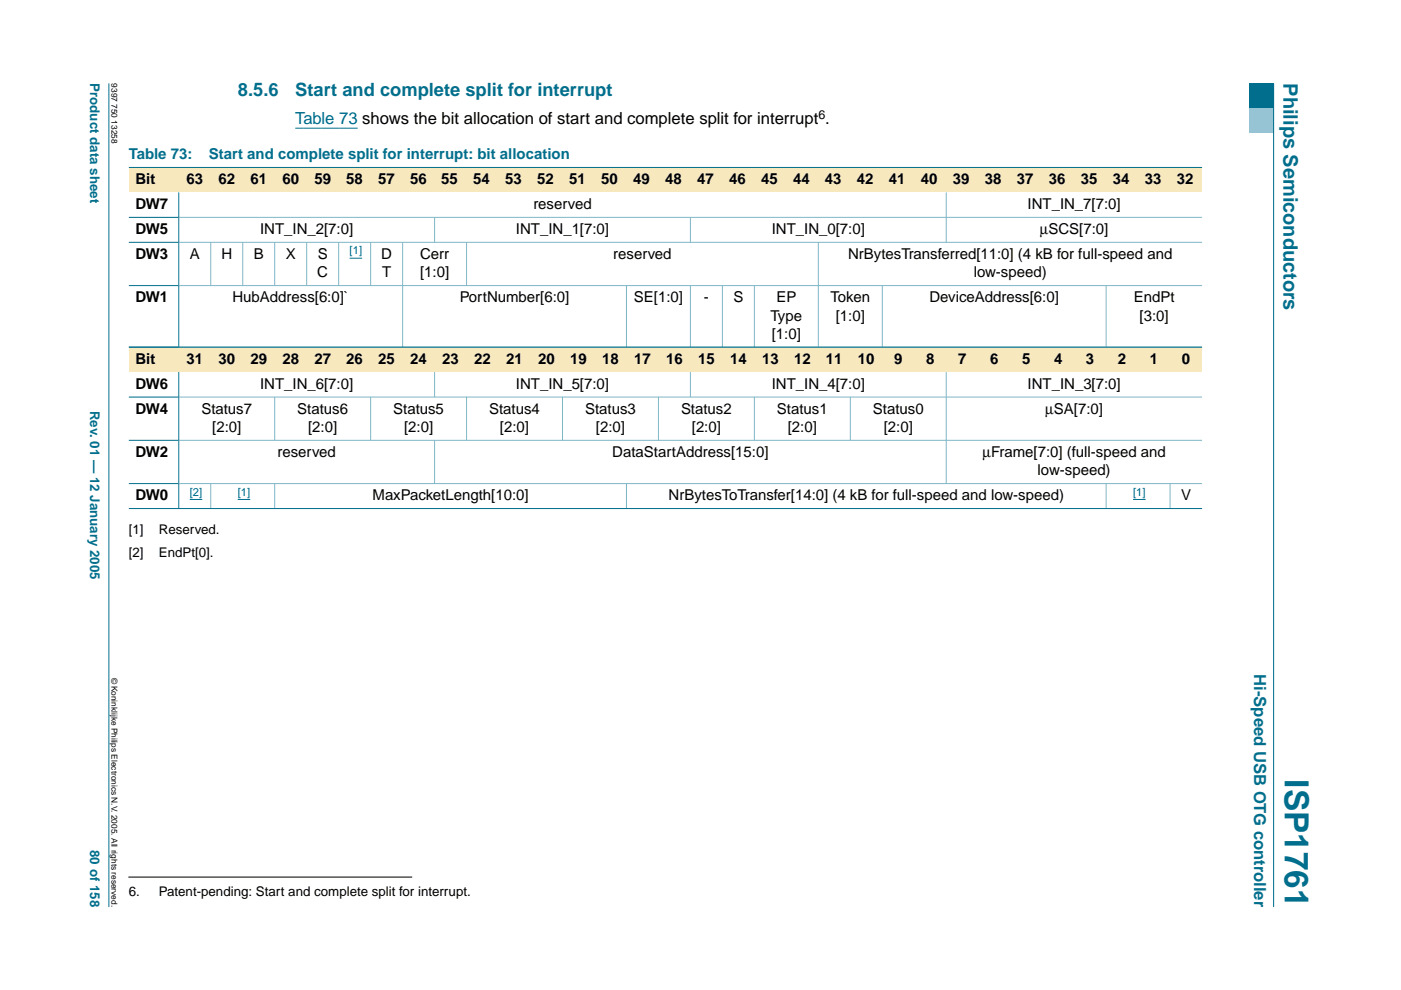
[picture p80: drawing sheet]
<svg xmlns="http://www.w3.org/2000/svg" width="297mm" height="210mm" viewBox="0 0 297 210" stroke-linecap="round" stroke-linejoin="round" font-family="sans-serif">
<defs><g id="words">
<text font-size="7.1" fill="#006e8c" x="272.4" y="165.2" transform="rotate(90 272.4 165.2)">ISP1761</text>
<text font-size="4.2" fill="#006e8c" x="272.2" y="17.7" transform="rotate(90 272.2 17.7)">Philips Semiconductors</text>
<g font-size="3.9" fill="#006e8c">
<text x="50.4" y="20.3">8.5.6</text>
<text x="62.6" y="20.3">Start and complete split for interrupt</text>
</g>
<text font-size="3.5" fill="#00f" x="62.6" y="26.4">Table 73 shows the bit allocation of start and complete split for interrupt .</text>
<text font-size="3.5" fill="#006e8c" x="265.9" y="142.9" transform="rotate(90 265.9 142.9)">Hi-Speed USB OTG controller</text>
<g font-size="3.2" fill="#006e8c">
<text x="27.3" y="33.7">Table 73:</text>
<text x="44.3" y="33.7">Start and complete split for interrupt: bit allocation</text>
</g>
<g font-size="3.2">
<text x="28.7" y="39">Bit</text>
<text x="39.5" y="39">63</text>
<text x="46.3" y="39">62</text>
<text x="53.1" y="39">61</text>
<text x="59.9" y="39">60</text>
<text x="66.7" y="39">59</text>
<text x="73.4" y="39">58</text>
<text x="80.2" y="39">57</text>
<text x="87" y="39">56</text>
<text x="93.6" y="39">55</text>
<text x="100.3" y="39">54</text>
<text x="107.1" y="39">53</text>
<text x="113.9" y="39">52</text>
<text x="120.7" y="39">51</text>
<text x="127.5" y="39">50</text>
<text x="134.2" y="39">49</text>
<text x="141" y="39">48</text>
<text x="147.8" y="39">47</text>
<text x="154.6" y="39">46</text>
<text x="161.4" y="39">45</text>
<text x="168.1" y="39">44</text>
<text x="174.9" y="39">43</text>
<text x="181.7" y="39">42</text>
<text x="188.5" y="39">41</text>
<text x="195.3" y="39">40</text>
<text x="202" y="39">39</text>
<text x="208.8" y="39">38</text>
<text x="215.6" y="39">37</text>
<text x="222.4" y="39">36</text>
<text x="229.2" y="39">35</text>
<text x="235.9" y="39">34</text>
<text x="242.7" y="39">33</text>
<text x="249.5" y="39">32</text>
<text x="28.7" y="44.3">DW7</text>
<text x="113.1" y="44.3">reserved</text>
<text x="217.9" y="44.3">INT_IN_7[7:0]</text>
<text x="28.7" y="49.6">DW5</text>
<text x="55.1" y="49.6">INT_IN_2[7:0]</text>
<text x="109.4" y="49.6">INT_IN_1[7:0]</text>
<text x="163.6" y="49.6">INT_IN_0[7:0]</text>
<text x="220.5" y="49.6">µSCS[7:0]</text>
<text x="28.7" y="54.9">DW3</text>
<text x="40.2" y="54.9">A</text>
<text x="46.9" y="54.9">H</text>
<text x="53.8" y="54.9">B</text>
<text x="60.6" y="54.9">X</text>
<text x="67.3" y="58.8">C</text>
<text x="67.4" y="54.9">S</text>
<text x="80.8" y="54.9">D</text>
<text x="81" y="58.8">T</text>
<text x="89.1" y="58.8">[1:0]</text>
<text x="89.1" y="54.9">Cerr</text>
<text x="130" y="54.9">reserved</text>
<text x="179.8" y="54.9">NrBytesTransferred[11:0] (4 kB for full-speed and</text>
<text x="206.4" y="58.8">low-speed)</text>
<text x="28.7" y="64.1">DW1</text>
<text x="49.3" y="64.1">HubAddress[6:0]`</text>
<text x="97.5" y="64.1">PortNumber[6:0]</text>
<text x="134.4" y="64.1">SE[1:0]</text>
<text x="149.2" y="64.1">-</text>
<text x="155.5" y="64.1">S</text>
<text x="164.6" y="64.1">EP</text>
<text x="176.1" y="64.1">Token</text>
<text x="197.1" y="64.1">DeviceAddress[6:0]</text>
<text x="240.4" y="64.1">EndPt</text>
<text x="163.4" y="68">Type</text>
<text x="163.6" y="71.8">[1:0]</text>
<text x="177.2" y="68">[1:0]</text>
<text x="241.6" y="68">[3:0]</text>
<text x="28.7" y="77.1">Bit</text>
<text x="39.5" y="77.1">31</text>
<text x="46.3" y="77.1">30</text>
<text x="53.1" y="77.1">29</text>
<text x="59.9" y="77.1">28</text>
<text x="66.7" y="77.1">27</text>
<text x="73.4" y="77.1">26</text>
<text x="80.2" y="77.1">25</text>
<text x="87" y="77.1">24</text>
<text x="93.8" y="77.1">23</text>
<text x="100.5" y="77.1">22</text>
<text x="107.3" y="77.1">21</text>
<text x="114.1" y="77.1">20</text>
<text x="120.9" y="77.1">19</text>
<text x="127.7" y="77.1">18</text>
<text x="134.4" y="77.1">17</text>
<text x="141.2" y="77.1">16</text>
<text x="148" y="77.1">15</text>
<text x="154.8" y="77.1">14</text>
<text x="161.6" y="77.1">13</text>
<text x="168.3" y="77.1">12</text>
<text x="175.1" y="77.1">11</text>
<text x="181.9" y="77.1">10</text>
<text x="189.6" y="77.1">9</text>
<text x="196.3" y="77.1">8</text>
<text x="203.1" y="77.1">7</text>
<text x="209.9" y="77.1">6</text>
<text x="216.7" y="77.1">5</text>
<text x="223.5" y="77.1">4</text>
<text x="230.2" y="77.1">3</text>
<text x="237" y="77.1">2</text>
<text x="243.8" y="77.1">1</text>
<text x="250.6" y="77.1">0</text>
<text x="28.7" y="82.4">DW6</text>
<text x="55.1" y="82.4">INT_IN_6[7:0]</text>
<text x="109.4" y="82.4">INT_IN_5[7:0]</text>
<text x="163.6" y="82.4">INT_IN_4[7:0]</text>
<text x="217.9" y="82.4">INT_IN_3[7:0]</text>
<text x="28.7" y="87.7">DW4</text>
<text x="42.7" y="87.7">Status7</text>
<text x="63" y="87.7">Status6</text>
<text x="83.4" y="87.7">Status5</text>
<text x="103.7" y="87.7">Status4</text>
<text x="124" y="87.7">Status3</text>
<text x="144.4" y="87.7">Status2</text>
<text x="164.7" y="87.7">Status1</text>
<text x="185.1" y="87.7">Status0</text>
<text x="221.6" y="87.7">µSA[7:0]</text>
<text x="45" y="91.6">[2:0]</text>
<text x="65.3" y="91.6">[2:0]</text>
<text x="85.7" y="91.6">[2:0]</text>
<text x="106" y="91.6">[2:0]</text>
<text x="126.3" y="91.6">[2:0]</text>
<text x="146.7" y="91.6">[2:0]</text>
<text x="167" y="91.6">[2:0]</text>
<text x="187.4" y="91.6">[2:0]</text>
<text x="28.7" y="96.9">DW2</text>
<text x="58.8" y="96.9">reserved</text>
<text x="129.8" y="96.9">DataStartAddress[15:0]</text>
<text x="208.3" y="96.9">µFrame[7:0] (full-speed and</text>
<text x="220" y="100.8">low-speed)</text>
<text x="28.7" y="106.1">DW0</text>
<text x="79" y="106.1">MaxPacketLength[10:0]</text>
<text x="141.8" y="106.1">NrBytesToTransfer[14:0] (4 kB for full-speed and low-speed)</text>
<text x="250.4" y="106.1">V</text>
</g>
<g font-size="2.8" fill="#006e8c">
<text x="19.1" y="17.7" transform="rotate(90 19.1 17.7)">Product data sheet</text>
<text x="19.1" y="87.1" transform="rotate(90 19.1 87.1)">Rev. 01 — 12 January 2005</text>
<text x="19.1" y="180.2" transform="rotate(90 19.1 180.2)">80 of 158</text>
</g>
<g font-size="2.8">
<text x="27.3" y="113.2">[1]</text>
<text x="33.7" y="113.2">Reserved.</text>
<text x="27.3" y="118.2">[2]</text>
<text x="33.7" y="118.2">EndPt[0].</text>
<text x="27.3" y="190">6.</text>
<text x="33.7" y="190">Patent-pending: Start and complete split for interrupt.</text>
</g>
<text font-size="2.6" x="173.5" y="25.3">6</text>
<g font-size="2.4" fill="#00f">
<text x="74.1" y="54">[1]</text>
<text x="40.2" y="105.1">[2]</text>
<text x="50.4" y="105.1">[1]</text>
<text x="240.2" y="105.1">[1]</text>
</g>
<g font-size="1.8">
<text x="23.7" y="17.7" transform="rotate(90 23.7 17.7)">9397 750 13258</text>
<text x="23.7" y="143.7" transform="rotate(90 23.7 143.7)">© Koninklijke Philips Electronics N.V. 2005. All rights reserved.</text>
</g>
</g></defs>
<path d="M23.1 17.7v174.6z" fill="#006e8c" stroke="#006e8c" stroke-width=".21"/>
<path d="M264.7 17.7h5.3v5.3h-5.3z" fill-rule="evenodd" fill="#006e8c"/>
<path d="M264.7 23h5.3v5.3h-5.3z" fill-rule="evenodd" fill="#96c4d6"/>
<path d="M270 17.7v174.6z" fill="#006e8c" stroke="#006e8c" stroke-width=".21"/>
<path d="M62.6 27.2h13.2" fill="none" stroke="#00f" stroke-width=".21"/>
<path d="M27.3 186h60" fill="none" stroke="#000" stroke-width=".21"/>
<g fill="#f7e8bd">
<path d="M27.3 35.5h10.6v5.3h-10.6z" fill-rule="evenodd"/>
<path d="M37.9 35.5h6.8v5.3h-6.8z" fill-rule="evenodd"/>
<path d="M44.7 35.5h6.8v5.3h-6.8z" fill-rule="evenodd"/>
<path d="M51.5 35.5h6.7v5.3h-6.7z" fill-rule="evenodd"/>
<path d="M58.2 35.5h6.8v5.3h-6.8z" fill-rule="evenodd"/>
<path d="M65 35.5h6.8v5.3h-6.8z" fill-rule="evenodd"/>
<path d="M71.8 35.5h6.8v5.3h-6.8z" fill-rule="evenodd"/>
<path d="M78.6 35.5h6.8v5.3h-6.8z" fill-rule="evenodd"/>
<path d="M85.4 35.5h6.7v5.3h-6.7z" fill-rule="evenodd"/>
<path d="M92.1 35.5h6.8v5.3h-6.8z" fill-rule="evenodd"/>
<path d="M98.9 35.5h6.8v5.3h-6.8z" fill-rule="evenodd"/>
<path d="M105.7 35.5h6.8v5.3h-6.8z" fill-rule="evenodd"/>
<path d="M112.5 35.5h6.8v5.3h-6.8z" fill-rule="evenodd"/>
<path d="M119.3 35.5h6.7v5.3h-6.7z" fill-rule="evenodd"/>
<path d="M126 35.5h6.8v5.3h-6.8z" fill-rule="evenodd"/>
<path d="M132.8 35.5h6.8v5.3h-6.8z" fill-rule="evenodd"/>
<path d="M139.6 35.5h6.8v5.3h-6.8z" fill-rule="evenodd"/>
<path d="M146.4 35.5h6.8v5.3h-6.8z" fill-rule="evenodd"/>
<path d="M153.2 35.5h6.7v5.3h-6.7z" fill-rule="evenodd"/>
<path d="M159.9 35.5h6.8v5.3h-6.8z" fill-rule="evenodd"/>
<path d="M166.7 35.5h6.8v5.3h-6.8z" fill-rule="evenodd"/>
<path d="M173.5 35.5h6.8v5.3h-6.8z" fill-rule="evenodd"/>
<path d="M180.3 35.5h6.8v5.3h-6.8z" fill-rule="evenodd"/>
<path d="M187.1 35.5h6.7v5.3h-6.7z" fill-rule="evenodd"/>
<path d="M193.8 35.5h6.8v5.3h-6.8z" fill-rule="evenodd"/>
<path d="M200.6 35.5h6.8v5.3h-6.8z" fill-rule="evenodd"/>
<path d="M207.4 35.5h6.8v5.3h-6.8z" fill-rule="evenodd"/>
<path d="M214.2 35.5h6.8v5.3h-6.8z" fill-rule="evenodd"/>
<path d="M221 35.5h6.7v5.3h-6.7z" fill-rule="evenodd"/>
<path d="M227.7 35.5h6.8v5.3h-6.8z" fill-rule="evenodd"/>
<path d="M234.5 35.5h6.8v5.3h-6.8z" fill-rule="evenodd"/>
<path d="M241.3 35.5h6.8v5.3h-6.8z" fill-rule="evenodd"/>
<path d="M248.1 35.5h6.8v5.3h-6.8z" fill-rule="evenodd"/>
</g>
<path d="M74.1 54.7h2.7" fill="none" stroke="#00f" stroke-width=".21"/>
<g fill="#f7e8bd">
<path d="M27.3 73.6h10.6v5.3h-10.6z" fill-rule="evenodd"/>
<path d="M37.9 73.6h6.8v5.3h-6.8z" fill-rule="evenodd"/>
<path d="M44.7 73.6h6.8v5.3h-6.8z" fill-rule="evenodd"/>
<path d="M51.5 73.6h6.7v5.3h-6.7z" fill-rule="evenodd"/>
<path d="M58.2 73.6h6.8v5.3h-6.8z" fill-rule="evenodd"/>
<path d="M65 73.6h6.8v5.3h-6.8z" fill-rule="evenodd"/>
<path d="M71.8 73.6h6.8v5.3h-6.8z" fill-rule="evenodd"/>
<path d="M78.6 73.6h6.8v5.3h-6.8z" fill-rule="evenodd"/>
<path d="M85.4 73.6h6.7v5.3h-6.7z" fill-rule="evenodd"/>
<path d="M92.1 73.6h6.8v5.3h-6.8z" fill-rule="evenodd"/>
<path d="M98.9 73.6h6.8v5.3h-6.8z" fill-rule="evenodd"/>
<path d="M105.7 73.6h6.8v5.3h-6.8z" fill-rule="evenodd"/>
<path d="M112.5 73.6h6.8v5.3h-6.8z" fill-rule="evenodd"/>
<path d="M119.3 73.6h6.7v5.3h-6.7z" fill-rule="evenodd"/>
<path d="M126 73.6h6.8v5.3h-6.8z" fill-rule="evenodd"/>
<path d="M132.8 73.6h6.8v5.3h-6.8z" fill-rule="evenodd"/>
<path d="M139.6 73.6h6.8v5.3h-6.8z" fill-rule="evenodd"/>
<path d="M146.4 73.6h6.8v5.3h-6.8z" fill-rule="evenodd"/>
<path d="M153.2 73.6h6.7v5.3h-6.7z" fill-rule="evenodd"/>
<path d="M159.9 73.6h6.8v5.3h-6.8z" fill-rule="evenodd"/>
<path d="M166.7 73.6h6.8v5.3h-6.8z" fill-rule="evenodd"/>
<path d="M173.5 73.6h6.8v5.3h-6.8z" fill-rule="evenodd"/>
<path d="M180.3 73.6h6.8v5.3h-6.8z" fill-rule="evenodd"/>
<path d="M187.1 73.6h6.7v5.3h-6.7z" fill-rule="evenodd"/>
<path d="M193.8 73.6h6.8v5.3h-6.8z" fill-rule="evenodd"/>
<path d="M200.6 73.6h6.8v5.3h-6.8z" fill-rule="evenodd"/>
<path d="M207.4 73.6h6.8v5.3h-6.8z" fill-rule="evenodd"/>
<path d="M214.2 73.6h6.8v5.3h-6.8z" fill-rule="evenodd"/>
<path d="M221 73.6h6.7v5.3h-6.7z" fill-rule="evenodd"/>
<path d="M227.7 73.6h6.8v5.3h-6.8z" fill-rule="evenodd"/>
<path d="M234.5 73.6h6.8v5.3h-6.8z" fill-rule="evenodd"/>
<path d="M241.3 73.6h6.8v5.3h-6.8z" fill-rule="evenodd"/>
<path d="M248.1 73.6h6.8v5.3h-6.8z" fill-rule="evenodd"/>
</g>
<path d="M40.2 105.9h2.7M50.4 105.9h2.7M240.2 105.9h2.7" fill="none" stroke="#00f" stroke-width=".21"/>
<g fill="#006e8c" stroke="#006e8c" stroke-width=".21">
<path d="M37.9 40.8v32.8z"/>
<path d="M27.3 35.5h227.6z"/>
<path d="M27.3 46.1h10.6z"/>
<path d="M27.3 51.4h10.6z"/>
<path d="M27.3 60.6h10.6z"/>
<path d="M27.3 73.6h10.6z"/>
<path d="M37.9 78.9v29z"/>
<path d="M27.3 73.6h227.6z"/>
<path d="M27.3 84.2h10.6z"/>
<path d="M27.3 93.4h10.6z"/>
<path d="M27.3 102.5h10.6z"/>
<path d="M27.3 107.8h227.6z"/>
</g>
<g fill="#80b6c6" stroke="#80b6c6" stroke-width=".21">
<path d="M44.7 51.3v9.3z"/>
<path d="M51.5 51.3v9.3z"/>
<path d="M58.2 51.3v9.3z"/>
<path d="M65 51.3v9.3z"/>
<path d="M71.8 51.3v9.3z"/>
<path d="M78.6 51.3v9.3z"/>
<path d="M85.4 51.3v22.3z"/>
<path d="M92.1 46v5.4z"/>
<path d="M98.9 51.3v9.3z"/>
<path d="M132.8 60.5v13.1z"/>
<path d="M146.4 46v5.4z"/>
<path d="M146.4 60.5v13.1z"/>
<path d="M153.2 60.5v13.1z"/>
<path d="M159.9 60.5v13.1z"/>
<path d="M173.5 51.3v22.3z"/>
<path d="M187.1 60.5v13.1z"/>
<path d="M200.6 40.8v10.6z"/>
<path d="M234.5 60.5v13.1z"/>
<path d="M37.9 46.1h217z"/>
<path d="M37.9 51.4h217z"/>
<path d="M37.9 60.6h217z"/>
<path d="M37.9 73.6h217z"/>
<path d="M44.7 102.5v5.4z"/>
<path d="M58.2 84.1v9.3z"/>
<path d="M58.2 102.5v5.4z"/>
<path d="M78.6 84.1v9.3z"/>
<path d="M92.1 78.9v5.3z"/>
<path d="M92.1 93.3v9.3z"/>
<path d="M98.9 84.1v9.3z"/>
<path d="M119.3 84.1v9.3z"/>
<path d="M132.8 102.5v5.4z"/>
<path d="M139.6 84.1v9.3z"/>
<path d="M146.4 78.9v5.3z"/>
<path d="M159.9 84.1v9.3z"/>
<path d="M180.3 84.1v9.3z"/>
<path d="M200.6 78.9v23.7z"/>
<path d="M234.5 102.5v5.4z"/>
<path d="M248.1 102.5v5.4z"/>
<path d="M37.9 84.2h217z"/>
<path d="M37.9 93.4h217z"/>
<path d="M37.9 102.5h217z"/>
</g>
<use href="#words"/>
</svg>
